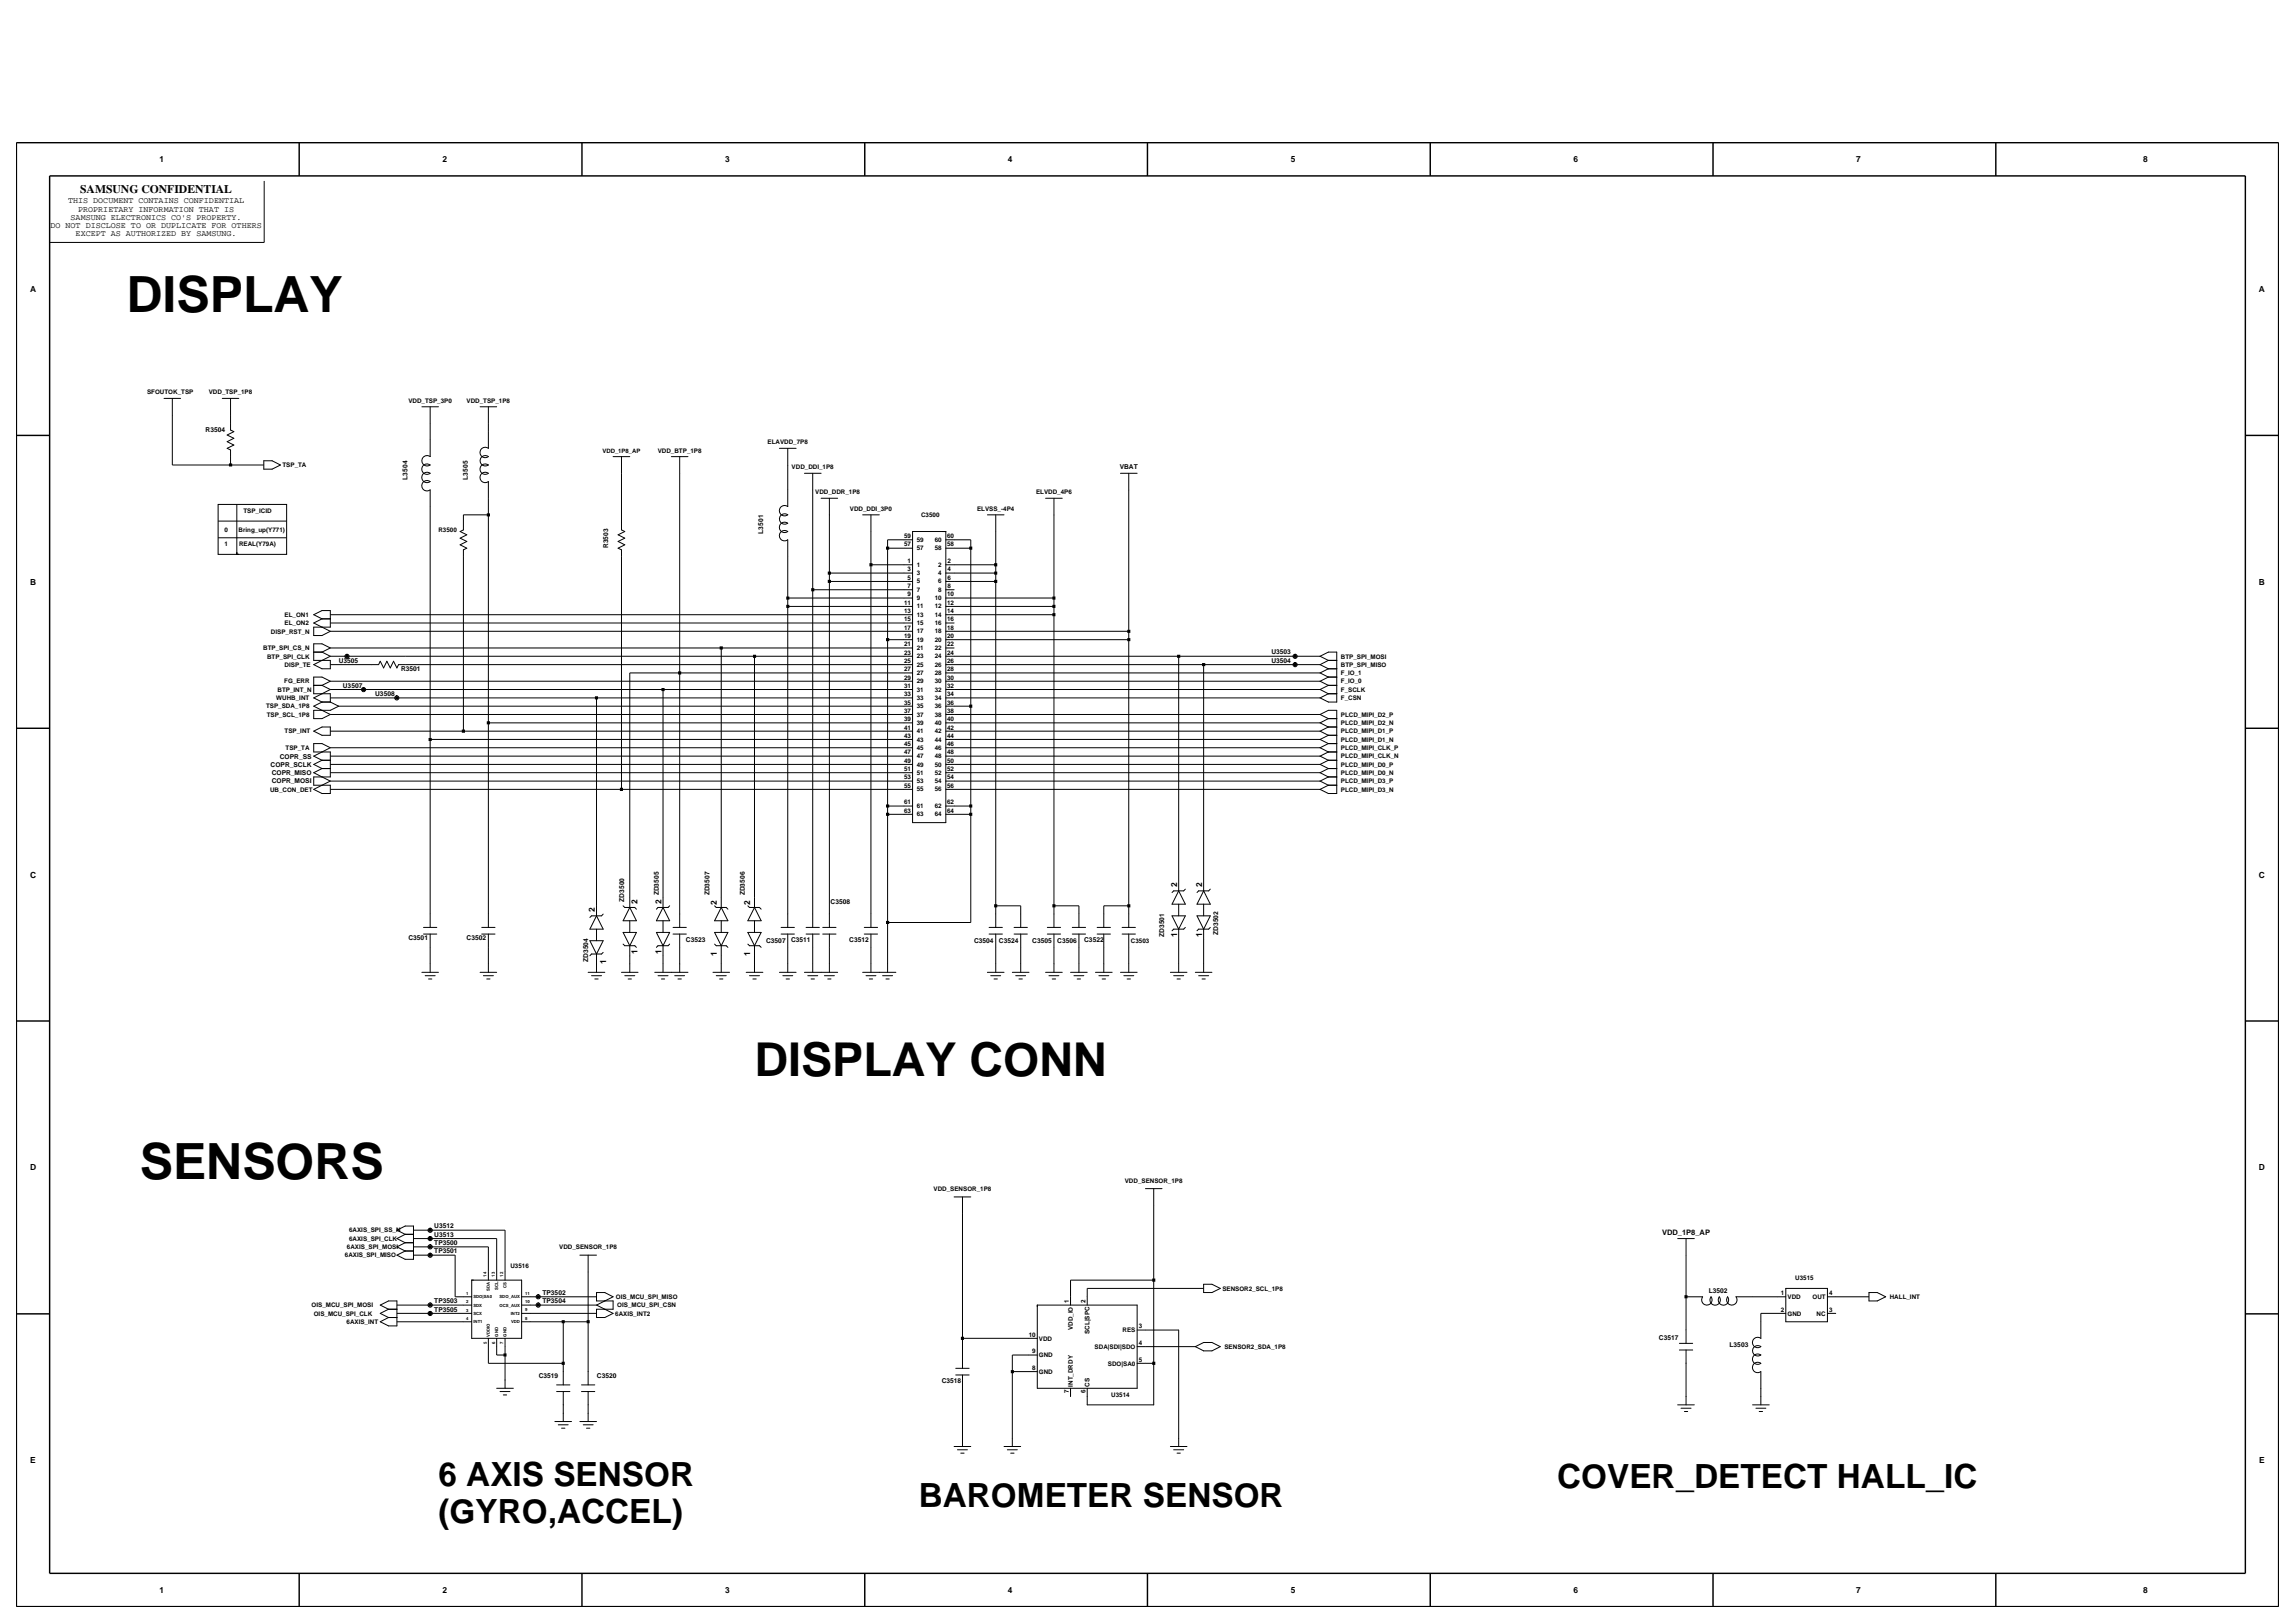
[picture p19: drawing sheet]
<svg xmlns="http://www.w3.org/2000/svg" width="420mm" height="297mm" viewBox="0 0 420 297" stroke-linecap="round" stroke-linejoin="round" font-family="sans-serif">
<defs><g id="words">
<g font-size="9.1">
<text x="23.2" y="57.2">DISPLAY</text>
<text x="25.6" y="215.8">SENSORS</text>
</g>
<text font-size="8.5" x="138.1" y="197">DISPLAY CONN</text>
<g font-size="6.1">
<text x="80.2" y="271.9">6 AXIS SENSOR</text>
<text x="168.1" y="275.7">BAROMETER SENSOR</text>
<text x="285" y="272.3">COVER_DETECT HALL_IC</text>
<text x="80.2" y="278.8">(GYRO,ACCEL)</text>
</g>
<text font-size="2.1" x="14.7" y="35.3">SAMSUNG CONFIDENTIAL</text>
<g font-size="1.5">
<text x="29.2" y="29.7">1</text>
<text x="81" y="29.7">2</text>
<text x="132.7" y="29.7">3</text>
<text x="184.5" y="29.7">4</text>
<text x="236.2" y="29.7">5</text>
<text x="288" y="29.7">6</text>
<text x="339.7" y="29.7">7</text>
<text x="392.2" y="29.7">8</text>
<text x="9.2" y="41.8">DO NOT DISCLOSE TO OR DUPLICATE FOR OTHERS</text>
<text x="12.5" y="37.2">THIS DOCUMENT CONTAINS CONFIDENTIAL</text>
<text x="12.9" y="40.2">SAMSUNG ELECTRONICS CO'S PROPERTY.</text>
<text x="14.3" y="38.7">PROPRIETARY INFORMATION THAT IS</text>
<text x="13.8" y="43.3">EXCEPT AS AUTHORIZED BY SAMSUNG.</text>
<text x="5.5" y="53.4">A</text>
<text x="413.4" y="53.4">A</text>
<text x="5.5" y="107">B</text>
<text x="413.4" y="107">B</text>
<text x="5.5" y="160.6">C</text>
<text x="413.4" y="160.6">C</text>
<text x="108.8" y="166.9" transform="rotate(-90 108.8 166.9)">2</text>
<text x="116.7" y="165.4" transform="rotate(-90 116.7 165.4)">2</text>
<text x="121" y="165.4" transform="rotate(-90 121 165.4)">2</text>
<text x="131.2" y="165.7" transform="rotate(-90 131.2 165.7)">2</text>
<text x="137.3" y="165.7" transform="rotate(-90 137.3 165.7)">2</text>
<text x="215.4" y="162.3" transform="rotate(-90 215.4 162.3)">2</text>
<text x="220" y="162.3" transform="rotate(-90 220 162.3)">2</text>
<text x="215.4" y="171.5" transform="rotate(-90 215.4 171.5)">1</text>
<text x="220" y="171.5" transform="rotate(-90 220 171.5)">1</text>
<text x="110.9" y="176.5" transform="rotate(-90 110.9 176.5)">1</text>
<text x="116.7" y="174.6" transform="rotate(-90 116.7 174.6)">1</text>
<text x="121" y="174.6" transform="rotate(-90 121 174.6)">1</text>
<text x="131.2" y="174.9" transform="rotate(-90 131.2 174.9)">1</text>
<text x="137.3" y="174.9" transform="rotate(-90 137.3 174.9)">1</text>
<text x="5.5" y="214.2">D</text>
<text x="413.4" y="214.2">D</text>
<text x="5.5" y="267.7">E</text>
<text x="413.4" y="267.7">E</text>
<text x="29.2" y="291.5">1</text>
<text x="81" y="291.5">2</text>
<text x="132.7" y="291.5">3</text>
<text x="184.5" y="291.5">4</text>
<text x="236.2" y="291.5">5</text>
<text x="288" y="291.5">6</text>
<text x="339.7" y="291.5">7</text>
<text x="392.2" y="291.5">8</text>
</g>
<text font-size="1.4" x="304.2" y="226">VDD_1P8_AP</text>
<g font-size="1.2">
<text x="37.6" y="79">R3504</text>
<text x="74.6" y="87.8" transform="rotate(-90 74.6 87.8)">L3504</text>
<text x="85.6" y="87.8" transform="rotate(-90 85.6 87.8)">L3505</text>
<text x="204.9" y="85.9">VBAT</text>
<text x="111.3" y="100.3" transform="rotate(-90 111.3 100.3)">R3503</text>
<text x="139.7" y="97.6" transform="rotate(-90 139.7 97.6)">L3501</text>
<text x="232.7" y="119.8">U3503</text>
<text x="62" y="121.3">U3505</text>
<text x="62.7" y="125.8">U3507</text>
<text x="73.4" y="122.7">R3501</text>
<text x="232.7" y="121.3">U3504</text>
<text x="68.7" y="127.4">U3508</text>
<text x="49.5" y="140.3">COPR_SCLK</text>
<text x="49.7" y="141.8">COPR_MISO</text>
<text x="49.7" y="143.4">COPR_MOSI</text>
<text x="51.2" y="138.8">COPR_SS</text>
<text x="114.2" y="165" transform="rotate(-90 114.2 165)">ZD3500</text>
<text x="120.6" y="163.8" transform="rotate(-90 120.6 163.8)">ZD3505</text>
<text x="129.8" y="163.8" transform="rotate(-90 129.8 163.8)">ZD3507</text>
<text x="136.3" y="163.8" transform="rotate(-90 136.3 163.8)">ZD3506</text>
<text x="152" y="165.5">C3508</text>
<text x="74.7" y="172">C3501</text>
<text x="85.4" y="172">C3502</text>
<text x="125.5" y="172.3">C3523</text>
<text x="140.2" y="172.6">C3507</text>
<text x="144.8" y="172.3">C3511</text>
<text x="155.4" y="172.3">C3512</text>
<text x="178.3" y="172.6">C3504</text>
<text x="182.8" y="172.6">C3524</text>
<text x="188.9" y="172.6">C3505</text>
<text x="193.5" y="172.6">C3506</text>
<text x="198.4" y="172.3">C3522</text>
<text x="213" y="171.5" transform="rotate(-90 213 171.5)">ZD3501</text>
<text x="222.9" y="171.1" transform="rotate(-90 222.9 171.1)">ZD3502</text>
<text x="107.6" y="176" transform="rotate(-90 107.6 176)">ZD3504</text>
<text x="79.5" y="227.8">TP3500</text>
<text x="79.5" y="226.3">U3513</text>
<text x="79.5" y="224.8">U3512</text>
<text x="79.5" y="229.4">TP3501</text>
<text x="79.5" y="238.5">TP3503</text>
<text x="99.3" y="237">TP3502</text>
<text x="99.3" y="238.5">TP3504</text>
<text x="312.7" y="236.6">L3502</text>
<text x="79.5" y="240">TP3505</text>
<text x="303.6" y="245.3">C3517</text>
<text x="316.5" y="246.5">L3503</text>
<text x="98.6" y="252.2">C3519</text>
<text x="109.2" y="252.2">C3520</text>
<text x="172.3" y="253">C3518</text>
</g>
<g font-size="1.1">
<text x="26.9" y="72.2">SFOUTOK_TSP</text>
<text x="38.2" y="72.2">VDD_TSP_1P8</text>
<text x="74.7" y="73.7">VDD_TSP_3P0</text>
<text x="85.4" y="73.7">VDD_TSP_1P8</text>
<text x="110.2" y="82.8">VDD_1P8_AP</text>
<text x="120.4" y="82.8">VDD_BTP_1P8</text>
<text x="140.5" y="81.3">ELAVDD_7P8</text>
<text x="51.7" y="85.5">TSP_TA</text>
<text x="144.9" y="85.9">VDD_DDI_1P8</text>
<text x="44.6" y="93.9">TSP_ICID</text>
<text x="149.2" y="90.4">VDD_DDR_1P8</text>
<text x="155.5" y="93.5">VDD_DDI_3P0</text>
<text x="168.6" y="94.6">C3500</text>
<text x="178.8" y="93.5">ELVSS_-4P4</text>
<text x="189.6" y="90.4">ELVDD_4P6</text>
<text x="41.1" y="99.9">1</text>
<text x="41.1" y="97.3">0</text>
<text x="43.7" y="97.3">Bring_up(Y771)</text>
<text x="43.8" y="99.9">REAL(Y79A)</text>
<text x="80.2" y="97.3">R3500</text>
<text x="165.5" y="98.5">59</text>
<text x="165.5" y="100">57</text>
<text x="167.8" y="100.7">57</text>
<text x="167.8" y="99.2">59</text>
<text x="171.1" y="100.7">58</text>
<text x="171.1" y="99.2">60</text>
<text x="173.3" y="100">58</text>
<text x="173.3" y="98.5">60</text>
<text x="166.1" y="107.6">7</text>
<text x="166.1" y="106.1">5</text>
<text x="166.1" y="104.6">3</text>
<text x="166.1" y="103">1</text>
<text x="167.8" y="106.8">5</text>
<text x="167.8" y="105.3">3</text>
<text x="167.8" y="103.7">1</text>
<text x="171.7" y="106.8">6</text>
<text x="171.7" y="105.3">4</text>
<text x="171.7" y="103.7">2</text>
<text x="173.4" y="107.6">8</text>
<text x="173.4" y="106.1">6</text>
<text x="173.4" y="104.6">4</text>
<text x="173.4" y="103">2</text>
<text x="52.1" y="112.9">EL_ON1</text>
<text x="165.5" y="113.7">15</text>
<text x="165.5" y="110.6">11</text>
<text x="165.5" y="112.2">13</text>
<text x="166.1" y="109.1">9</text>
<text x="167.8" y="108.3">7</text>
<text x="167.8" y="109.8">9</text>
<text x="167.8" y="112.9">13</text>
<text x="167.8" y="111.3">11</text>
<text x="171.1" y="112.9">14</text>
<text x="171.1" y="109.8">10</text>
<text x="171.1" y="111.3">12</text>
<text x="171.7" y="108.3">8</text>
<text x="173.3" y="112.2">14</text>
<text x="173.3" y="113.7">16</text>
<text x="173.3" y="109.1">10</text>
<text x="173.3" y="110.6">12</text>
<text x="48.2" y="119">BTP_SPI_CS_N</text>
<text x="49.6" y="115.9">DISP_RST_N</text>
<text x="52.1" y="114.4">EL_ON2</text>
<text x="165.5" y="118.3">21</text>
<text x="165.5" y="119.8">23</text>
<text x="165.5" y="115.2">17</text>
<text x="165.5" y="116.7">19</text>
<text x="167.8" y="119">21</text>
<text x="167.8" y="114.4">15</text>
<text x="167.8" y="115.9">17</text>
<text x="167.8" y="117.4">19</text>
<text x="171.1" y="117.4">20</text>
<text x="171.1" y="119">22</text>
<text x="171.1" y="114.4">16</text>
<text x="171.1" y="115.9">18</text>
<text x="173.3" y="118.3">22</text>
<text x="173.3" y="119.8">24</text>
<text x="173.3" y="115.2">18</text>
<text x="173.3" y="116.7">20</text>
<text x="48.9" y="120.5">BTP_SPI_CLK</text>
<text x="52" y="125.1">FG_ERR</text>
<text x="52.1" y="122">DISP_TE</text>
<text x="165.5" y="124.4">29</text>
<text x="165.5" y="125.9">31</text>
<text x="165.5" y="121.3">25</text>
<text x="165.5" y="122.8">27</text>
<text x="167.8" y="125">29</text>
<text x="167.8" y="120.5">23</text>
<text x="167.8" y="122">25</text>
<text x="167.8" y="123.5">27</text>
<text x="171.1" y="123.5">28</text>
<text x="171.1" y="125">30</text>
<text x="171.1" y="120.5">24</text>
<text x="171.1" y="122">26</text>
<text x="173.3" y="124.4">30</text>
<text x="173.3" y="125.9">32</text>
<text x="173.3" y="121.3">26</text>
<text x="173.3" y="122.8">28</text>
<text x="245.4" y="120.5">BTP_SPI_MOSI</text>
<text x="245.4" y="122">BTP_SPI_MISO</text>
<text x="245.4" y="123.5">F_IO_1</text>
<text x="245.4" y="125.1">F_IO_0</text>
<text x="48.7" y="129.6">TSP_SDA_1P8</text>
<text x="48.8" y="131.2">TSP_SCL_1P8</text>
<text x="50.6" y="128.1">WUHB_INT</text>
<text x="50.8" y="126.6">BTP_INT_N</text>
<text x="165.5" y="128.9">35</text>
<text x="165.5" y="130.4">37</text>
<text x="165.5" y="132">39</text>
<text x="165.5" y="127.4">33</text>
<text x="167.8" y="129.6">35</text>
<text x="167.8" y="131.1">37</text>
<text x="167.8" y="126.6">31</text>
<text x="167.8" y="128.1">33</text>
<text x="171.1" y="129.6">36</text>
<text x="171.1" y="131.1">38</text>
<text x="171.1" y="126.6">32</text>
<text x="171.1" y="128.1">34</text>
<text x="173.3" y="128.9">36</text>
<text x="173.3" y="130.4">38</text>
<text x="173.3" y="132">40</text>
<text x="173.3" y="127.4">34</text>
<text x="245.4" y="126.6">F_SCLK</text>
<text x="245.4" y="128.1">F_CSN</text>
<text x="245.4" y="131.2">PLCD_MIPI_D2_P</text>
<text x="52.1" y="134.2">TSP_INT</text>
<text x="52.3" y="137.2">TSP_TA</text>
<text x="165.5" y="135">43</text>
<text x="165.5" y="136.5">45</text>
<text x="165.5" y="133.5">41</text>
<text x="167.8" y="135.7">43</text>
<text x="167.8" y="137.2">45</text>
<text x="167.8" y="132.6">39</text>
<text x="167.8" y="134.2">41</text>
<text x="171.1" y="134.2">42</text>
<text x="171.1" y="135.7">44</text>
<text x="171.1" y="137.2">46</text>
<text x="171.1" y="132.6">40</text>
<text x="173.3" y="133.5">42</text>
<text x="173.3" y="135">44</text>
<text x="173.3" y="136.5">46</text>
<text x="245.4" y="132.7">PLCD_MIPI_D2_N</text>
<text x="245.4" y="134.2">PLCD_MIPI_D1_P</text>
<text x="245.4" y="135.7">PLCD_MIPI_D1_N</text>
<text x="245.4" y="137.2">PLCD_MIPI_CLK_P</text>
<text x="165.5" y="141.1">51</text>
<text x="165.5" y="142.6">53</text>
<text x="165.5" y="138.1">47</text>
<text x="165.5" y="139.6">49</text>
<text x="167.8" y="141.8">51</text>
<text x="167.8" y="143.3">53</text>
<text x="167.8" y="138.7">47</text>
<text x="167.8" y="140.3">49</text>
<text x="171.1" y="140.3">50</text>
<text x="171.1" y="141.8">52</text>
<text x="171.1" y="143.3">54</text>
<text x="171.1" y="138.7">48</text>
<text x="173.3" y="139.6">50</text>
<text x="173.3" y="141.1">52</text>
<text x="173.3" y="142.6">54</text>
<text x="173.3" y="138.1">48</text>
<text x="245.4" y="138.8">PLCD_MIPI_CLK_N</text>
<text x="245.4" y="140.3">PLCD_MIPI_D0_P</text>
<text x="245.4" y="141.8">PLCD_MIPI_D0_N</text>
<text x="245.4" y="143.3">PLCD_MIPI_D3_P</text>
<text x="49.4" y="144.9">UB_CON_DET</text>
<text x="165.5" y="147.2">61</text>
<text x="165.5" y="148.7">63</text>
<text x="165.5" y="144.1">55</text>
<text x="167.8" y="147.9">61</text>
<text x="167.8" y="149.4">63</text>
<text x="167.8" y="144.8">55</text>
<text x="171.1" y="149.4">64</text>
<text x="171.1" y="147.9">62</text>
<text x="171.1" y="144.8">56</text>
<text x="173.3" y="147.2">62</text>
<text x="173.3" y="148.7">64</text>
<text x="173.3" y="144.1">56</text>
<text x="245.4" y="144.9">PLCD_MIPI_D3_N</text>
<text x="207" y="172.6">C3503</text>
<text x="170.9" y="217.9">VDD_SENSOR_1P8</text>
<text x="205.8" y="216.4">VDD_SENSOR_1P8</text>
<text x="63.9" y="225.5">6AXIS_SPI_SS_N</text>
<text x="63.9" y="227.1">6AXIS_SPI_CLK</text>
<text x="63.1" y="230.1">6AXIS_SPI_MISO</text>
<text x="63.5" y="228.6">6AXIS_SPI_MOSI</text>
<text x="93.4" y="232">U3516</text>
<text x="102.3" y="228.6">VDD_SENSOR_1P8</text>
<text x="57" y="239.2">OIS_MCU_SPI_MOSI</text>
<text x="112.7" y="237.7">OIS_MCU_SPI_MISO</text>
<text x="113" y="239.2">OIS_MCU_SPI_CSN</text>
<text x="195.6" y="238.5" transform="rotate(-90 195.6 238.5)">1</text>
<text x="198.7" y="238.5" transform="rotate(-90 198.7 238.5)">2</text>
<text x="223.7" y="236.2">SENSOR2_SCL_1P8</text>
<text x="325.9" y="237">1</text>
<text x="327.1" y="237.7">VDD</text>
<text x="328.5" y="234.2">U3515</text>
<text x="331.7" y="237.7">OUT</text>
<text x="334.7" y="237">4</text>
<text x="345.8" y="237.7">HALL_INT</text>
<text x="57.4" y="240.7">OIS_MCU_SPI_CLK</text>
<text x="63.4" y="242.3">6AXIS_INT</text>
<text x="112.6" y="240.7">6AXIS_INT2</text>
<text x="188.3" y="244.6">10</text>
<text x="190.1" y="245.3">VDD</text>
<text x="196.3" y="243.4" transform="rotate(-90 196.3 243.4)">VDD_IO</text>
<text x="199.4" y="244.1" transform="rotate(-90 199.4 244.1)">SCL|SPC</text>
<text x="205.4" y="243.8">RES</text>
<text x="208.4" y="243.1">3</text>
<text x="325.9" y="240">2</text>
<text x="327.1" y="240.7">GND</text>
<text x="332.5" y="240.7">NC</text>
<text x="334.7" y="240">3</text>
<text x="188.9" y="250.7">8</text>
<text x="188.9" y="247.6">9</text>
<text x="190.1" y="251.4">GND</text>
<text x="190.1" y="248.4">GND</text>
<text x="200.3" y="246.8">SDA|SDI|SDO</text>
<text x="202.8" y="249.9">SDO|SA0</text>
<text x="208.4" y="246.1">4</text>
<text x="208.4" y="249.2">5</text>
<text x="224.1" y="246.8">SENSOR2_SDA_1P8</text>
<text x="195.6" y="255" transform="rotate(-90 195.6 255)">7</text>
<text x="196.3" y="253.7" transform="rotate(-90 196.3 253.7)">INT_DRDY</text>
<text x="198.7" y="255" transform="rotate(-90 198.7 255)">6</text>
<text x="199.4" y="253.7" transform="rotate(-90 199.4 253.7)">CS</text>
<text x="203.4" y="255.6">U3514</text>
</g>
<g font-size=".8">
<text x="89" y="233.6" transform="rotate(-90 89 233.6)">14</text>
<text x="90.5" y="233.6" transform="rotate(-90 90.5 233.6)">13</text>
<text x="92.1" y="233.6" transform="rotate(-90 92.1 233.6)">12</text>
<text x="85.3" y="238.5">2</text>
<text x="85.3" y="237">1</text>
<text x="86.6" y="239.1">SDX</text>
<text x="86.6" y="237.6">SDO|SA0</text>
<text x="89.7" y="236.2" transform="rotate(-90 89.7 236.2)">SDA</text>
<text x="91.2" y="236.1" transform="rotate(-90 91.2 236.1)">SCL</text>
<text x="91.4" y="239.1">OCS_AUX</text>
<text x="91.4" y="237.6">SDO_AUX</text>
<text x="92.7" y="235.6" transform="rotate(-90 92.7 235.6)">CS</text>
<text x="96.1" y="240">9</text>
<text x="96.1" y="238.5">10</text>
<text x="96.1" y="236.9">11</text>
<text x="85.3" y="240">3</text>
<text x="85.3" y="241.5">4</text>
<text x="86.6" y="240.6">SCX</text>
<text x="86.6" y="242.1">INT1</text>
<text x="89.1" y="245.9" transform="rotate(-90 89.1 245.9)">5</text>
<text x="89.7" y="244.6" transform="rotate(-90 89.7 244.6)">VDDIO</text>
<text x="90.6" y="245.9" transform="rotate(-90 90.6 245.9)">6</text>
<text x="91.2" y="244.6" transform="rotate(-90 91.2 244.6)">GND</text>
<text x="92.1" y="245.9" transform="rotate(-90 92.1 245.9)">7</text>
<text x="92.7" y="244.6" transform="rotate(-90 92.7 244.6)">GND</text>
<text x="93.5" y="240.6">INT2</text>
<text x="93.5" y="242.1">VDD</text>
<text x="96.1" y="241.5">8</text>
</g>
</g></defs>
<!-- layer: MFD Layer /idea/tmp/Extended-Print.user.sheet3.32.mfd -->
<g fill="none" stroke="#000" stroke-width=".18">
<path d="M48.3 33.1v11.3h-39.2M30 72.9h3.1M31.5 72.9v12.2h16.8M40.7 72.9h3M42.2 72.9v5.8l.6 .3-1.2 .6 1.2 .6-1.2 .6 1.2 .6-1.2 .6 .6 .3v2.8M77.2 74.4h3M78.7 74.4v9.1a.95 .95 0 0 0-1.2 .2 .95 .95 0 0 0-.1 1.3 .95 .95 0 0 0 1.3 .1 .95 .95 0 0 0-1.3 .1 .95 .95 0 0 0 0 1.3 .95 .95 0 0 0 1.3 .1 .95 .95 0 0 0-1.3 .1 .95 .95 0 0 0 0 1.3 .95 .95 0 0 0 1.3 .1 .95 .95 0 0 0-1.3 .1 .95 .95 0 0 0 0 1.3 .95 .95 0 0 0 1.3 .1v80.1M87.9 74.4h3M89.4 74.4v7.6M39.9 92.3h12.6v9.1h-12.6zM39.9 98.4h12.6M39.9 95.4h12.6"/>
<path d="M43.3 92.3v9.1h.4M48.3 84.3h1.5l1.5 .8-1.5 .7h-1.5zM89.4 82a.95 .95 0 0 0-1.3 .2 .95 .95 0 0 0 0 1.2 .95 .95 0 0 0 1.3 .2M89.4 94.2h-4.6v2.8l-.6 .3 1.2 .6-1.2 .6 1.2 .6-1.2 .6 1.2 .6-.6 .3v33.2M89.4 88.1v81.6M89.4 83.5a.95 .95 0 0 0-1.3 .2 .95 .95 0 0 0 0 1.3 .95 .95 0 0 0 1.3 .1 .95 .95 0 0 0-1.3 .1 .95 .95 0 0 0 0 1.3 .95 .95 0 0 0 1.3 .1 .95 .95 0 0 0-1.3 .1 .95 .95 0 0 0 0 1.3 .95 .95 0 0 0 1.3 .1M112.2 83.6h3.1M113.7 83.6v13.4l.6 .3-1.2 .6 1.2 .6-1.2 .6 1.2 .6-1.2 .6 .6 .3v43.8M122.9 83.6h3M124.4 83.6v86.1M142.6 82h3.1M144.2 82v10.7a.95 .95 0 0 0-1.3 .1 .95 .95 0 0 0 0 1.3 .95 .95 0 0 0 1.3 .1 .95 .95 0 0 0-1.3 .1 .95 .95 0 0 0 0 1.3 .95 .95 0 0 0 1.3 .1 .95 .95 0 0 0-1.3 .2 .95 .95 0 0 0 0 1.2 .95 .95 0 0 0 1.3 .2 .95 .95 0 0 0-1.3 .1 .95 .95 0 0 0 0 1.3 .95 .95 0 0 0 1.3 .1v70.9"/>
<path d="M147.2 86.6h3.1M148.7 86.6v83.1M150.3 91.2h3M151.8 91.2v78.5M157.9 94.2h3M159.4 94.2v75.5M167 97.3h6.1v53.2h-6.1zM167 98.8h-4.6v79.1M173.1 98.8h4.6v70h-15.3M180.7 94.2h3M182.2 94.2v75.5M191.3 91.2h3.1"/>
<path d="M192.9 91.2v78.5M205.1 86.6h3M206.6 86.6v83.1M57.4 119.3h1.5M58.9 113.2l-1.5-.7 1.5-.8h1.5v3.1h-3v1.5h1.5l1.5-.8M58.9 119.3l1.5 .8M58.9 113.2h1.5M58.9 113.2l-1.5 .8 3 1.5M60.4 118.6l-1.5-.8h-1.5v3h3v1.6h-1.5l-1.5-.8 3-1.5M60.4 118.6l-1.5 .7M60.4 112.5h106.6M60.4 114h106.6"/>
<path d="M60.4 115.5h106.6M60.4 118.6h106.6M132 118.6v47.5M144.2 109.4h22.8M144.2 111h22.8M148.7 107.9h18.3M151.8 104.9h15.2M151.8 106.4h15.2M159.4 103.3h7.6M162.4 117.1h4.6M162.4 100.3h4.6M173.1 103.3h9.1"/>
<path d="M173.1 104.9h9.1M173.1 106.4h9.1M173.1 107.9h1.5M173.1 109.4h19.8M173.1 111h19.8M173.1 112.5h19.8M173.1 114h1.5M173.1 115.5h33.5M173.1 117.1h33.5M173.1 118.6h1.5M173.1 100.3h4.6M57.4 133.8l1.5-.8h1.5v1.5h-1.5z"/>
<path d="M57.4 125.4h1.5M58.9 139.1h1.5M58.9 128.5h1.5M58.9 125.4l1.5 .8M58.9 128.5l-1.5 .7 3 1.5M58.9 139.1l-1.5 .8 1.5 .7M60.4 136.8l-1.5-.7h-1.5v1.5h3v4.6h-3v1.5h3v1.5h-1.5l-1.5-.8 3-1.5M60.4 124.7l-1.5-.8h-1.5v3h3v1.6M60.4 136.8l-3 1.6 1.5 .7M60.4 126.2l-3 1.5 1.5 .8M60.4 120.1h106.6M60.4 121.6h8.9l.3-.6 .6 1.2 .6-1.2 .6 1.2 .6-1.2 .6 1.2 .3-.6h94.1"/>
<path d="M60.4 124.7h106.6M60.4 126.2h106.6M60.4 127.7h106.6M60.4 130.7h106.6M60.4 133.8h106.6M60.4 136.8h106.6M60.4 138.4h106.6M60.4 139.9h106.6M60.4 128.5l1.6 .7M60.4 124.7l-1.5 .7M62 129.2l-1.6 .8h-3v1.5h1.5l1.5-.8M62 129.2h105"/>
<path d="M78.7 135.3h88.3M89.4 132.3h77.6M109.2 127.7v39.9M121.3 126.2v39.9M138.1 120.1v46M167 123.1h-51.7v43M173.1 120.1h68.5M173.1 121.6h68.5M173.1 123.1h68.5M173.1 124.7h68.5M173.1 126.2h68.5M173.1 127.7h68.5"/>
<path d="M173.1 129.2h4.6M173.1 130.7h68.5M173.1 132.3h68.5M173.1 133.8h68.5M173.1 135.3h68.5M173.1 136.8h68.5M173.1 138.4h68.5M173.1 139.9h68.5M215.7 120.1v42.9M220.3 121.6v41.4M241.6 120.1l1.5-.8h1.5v9.2h-1.5l-1.5-.8M241.6 130.7l1.5-.7h1.5v15.2h-1.5l-1.5-.8"/>
<path d="M241.6 136.8l1.5 .8M241.6 121.6l1.5 .8M241.6 120.1l1.5 .7M241.6 124.7l1.5 .7M241.6 139.9l1.5 .7M241.6 138.4l1.5 .7M241.6 126.2l1.5 .7M241.6 133.8l1.5 .7M241.6 132.3l1.5 .7M241.6 135.3l1.5 .8M241.6 130.7l1.5 .8M241.6 123.1l1.5 .8"/>
<path d="M243.1 137.6h1.5M243.1 136.1l-1.5 .7M243.1 136.1h1.5M243.1 122.4h1.5M243.1 120.8l-1.5 .8M243.1 120.8h1.5M243.1 139.1h1.5M243.1 125.4h1.5M243.1 123.9l-1.5 .8M243.1 123.9h1.5M243.1 126.9l-1.5 .8M243.1 126.9h1.5"/>
<path d="M243.1 139.1l-1.5 .8M243.1 137.6l-1.5 .8M243.1 125.4l-1.5 .8M243.1 134.5h1.5M243.1 133l-1.5 .8M243.1 133h1.5M243.1 131.5l-1.5 .8M243.1 131.5h1.5M243.1 134.5l-1.5 .8M243.1 122.4l-1.5 .7M58.9 140.6h1.5M58.9 140.6l-1.5 .8 3 1.5"/>
<path d="M60.4 141.4h106.6M60.4 142.9h106.6M60.4 144.4h106.6M162.4 147.5h4.6M162.4 149h4.6M173.1 141.4h68.5M173.1 142.9h68.5M173.1 144.4h68.5M173.1 147.5h4.6M173.1 149h4.6M241.6 142.9l1.5 .8M241.6 141.4l1.5 .8"/>
<path d="M243.1 140.6h1.5M243.1 142.2h1.5M243.1 143.7h1.5M243.1 142.2l-1.5 .7M243.1 143.7l-1.5 .7M243.1 140.6l-1.5 .8M77.2 177.9h3M77.5 169.7h2.4M77.5 170.9h2.4M77.8 178.5h1.8M78.4 179.1h.6M78.7 170.9v7"/>
<path d="M87.9 177.9h3M88.2 169.7h2.4M88.2 170.9h2.4M88.5 178.5h1.8M89.1 179.1h.6M89.4 170.9v7M107.6 177.9h3.1M108 172.1h2.4l-1.2 2.5zM108.2 178.5h1.9M108.8 179.1h.7M109.2 167.6l1.2 2.4h-2.4zM109.2 170v2.1"/>
<path d="M109.2 174.6v3.3M110.4 167.3l-.3 .3h-1.9l-.2 .3M110.4 174.3l-.3 .3h-1.9l-.2 .3M113.7 177.9h3.1M114 170.6h2.5l-1.2 2.5zM114 172.8l.3 .3h1.9l.3 .3M114 165.8l.3 .3h1.9l.3 .3M114.3 178.5h1.9M115 179.1h.6M115.3 168.5v2.1M115.3 173.1v4.8M115.3 166.1l1.2 2.4h-2.5z"/>
<path d="M119.8 177.9h6.1M120.1 170.6h2.5l-1.3 2.5zM120.4 178.5h1.9M121 179.1h.6M121.3 168.5v2.1M121.3 173.1v4.8M121.3 166.1l1.3 2.4h-2.5zM122.6 172.8l-.3 .3h-1.9l-.3 .3M122.6 165.8l-.3 .3h-1.9l-.3 .3M123.2 169.7h2.4M123.2 170.9h2.4M123.5 178.5h1.8"/>
<path d="M124.1 179.1h.6M124.4 170.9v7M130.5 177.9h3M130.8 170.6h2.4l-1.2 2.5zM130.8 172.8l.3 .3h1.8l.3 .3M130.8 165.8l.3 .3h1.8l.3 .3M131.1 178.5h1.8M131.7 179.1h.6M132 166.1l1.2 2.4h-2.4zM132 168.5v2.1M132 173.1v4.8M136.6 177.9h3"/>
<path d="M136.9 170.6h2.4l-1.2 2.5zM136.9 172.8l.3 .3h1.8l.3 .3M136.9 165.8l.3 .3h1.8l.3 .3M137.2 178.5h1.8M137.8 179.1h.6M138.1 166.1l1.2 2.4h-2.4zM138.1 168.5v2.1M138.1 173.1v4.8M142.6 177.9h3.1M142.9 169.7h2.5M142.9 170.9h2.5M143.3 178.5h1.8"/>
<path d="M143.9 179.1h.6M144.2 170.9v7M147.2 177.9h6.1M147.5 169.7h2.4M147.5 170.9h2.4M147.8 178.5h1.8M148.4 179.1h.6M148.7 170.9v7M150.6 169.7h2.4M150.6 170.9h2.4M150.9 178.5h1.8M151.5 179.1h.6"/>
<path d="M151.8 170.9v7M157.9 177.9h6.1M158.2 169.7h2.4M158.2 170.9h2.4M158.5 178.5h1.8M159.1 179.1h.6M159.4 170.9v7M161.5 178.5h1.9M162.1 179.1h.6M180.7 177.9h3M181 169.7h2.4M181 170.9h2.4"/>
<path d="M181.3 178.5h1.8M181.9 179.1h.6M182.2 170.9v7M182.2 165.8h4.6v3.9M185.3 177.9h3M185.6 169.7h2.4M185.6 170.9h2.4M185.9 178.5h1.8M186.5 179.1h.6M186.8 170.9v7M191.3 177.9h3.1M191.7 169.7h2.4"/>
<path d="M191.7 170.9h2.4M192 178.5h1.8M192.6 179.1h.6M192.9 165.8h4.5v3.9M192.9 170.9v7M195.9 177.9h3.1M196.2 169.7h2.5M196.2 170.9h2.5M196.5 178.5h1.8M197.1 179.1h.6M197.4 170.9v7M200.5 177.9h3"/>
<path d="M200.8 169.7h2.4M200.8 170.9h2.4M201.1 178.5h1.8M201.7 179.1h.6M202 170.9v7M205.1 177.9h3M205.4 169.7h2.4M205.4 170.9h2.4M205.7 178.5h1.8M206.3 179.1h.6M206.6 165.8h-4.6v3.9M206.6 170.9v7"/>
<path d="M214.2 177.9h3M214.5 167.6h2.4l-1.2 2.4zM214.8 178.5h1.8M215.4 179.1h.6M215.7 163l1.2 2.5h-2.4zM215.7 165.5v2.1M215.7 170v7.9M216.9 169.7l-.3 .3h-1.8l-.3 .3M216.9 162.7l-.3 .3h-1.8l-.3 .3M218.8 177.9h3M219.1 167.6h2.4l-1.2 2.4zM219.4 178.5h1.8"/>
<path d="M220 179.1h.6M220.3 165.5v2.1M220.3 170v7.9M220.3 163l1.2 2.5h-2.4zM221.5 169.7l-.3 .3h-1.8l-.3 .3M221.5 162.7l-.3 .3h-1.8l-.3 .3M174.6 219h3.1M176.1 219v31.4M209.6 217.5h3.1M211.1 217.5v39.6h-12.1v-3.1M71.1 239.6l-1.5-.8 1.5-.7h1.5v4.5h-1.5l-1.5-.7 1.5-.8M71.1 239.6h1.5"/>
<path d="M71.1 239.6l-1.5 .7 1.5 .8M72.6 238.8h13.7M74.2 225.9l-1.6-.8 1.6-.8h1.5v6.1h-1.5l-1.6-.7 1.6-.8M74.2 228.9h1.5M74.2 225.9h1.5M74.2 227.4h1.5M74.2 227.4l-1.6 .8 1.6 .7M74.2 225.9l-1.6 .7 1.6 .8M75.7 229.7h7.6v7.6h3M75.7 228.2h13.7v6M75.7 225.1h16.7v9.1M75.7 226.6h15.2v7.6"/>
<path d="M86.3 234.2h9.2v10.7h-9.2zM95.5 237.3h13.7M95.5 238.8h13.7M106.1 229.7h3.1M107.6 229.7v23.7M109.2 236.5h1.5l1.5 .8-3 1.5 3 1.5-1.5 .8h-1.5v-1.5h3v-1.5h-3zM189.8 238.8h18.3v15.2h-18.3zM211.1 234.2h-15.2v4.6M220.3 235h1.5l1.5 .8-1.5 .7h-1.5zM220.3 235.8h-21.3v3M307 226.6h3.1M308.6 237.3h3"/>
<path d="M308.6 226.6v19.2M326.8 237.3h-9.1a.96 .96 0 0 1-.1 1.3 .96 .96 0 0 1-1.3 0 .96 .96 0 0 1-.1-1.3 .95 .95 0 0 1-.2 1.3 .95 .95 0 0 1-1.2 0 .95 .95 0 0 1-.2-1.3 .95 .95 0 0 1-.1 1.3 .95 .95 0 0 1-1.3 0 .95 .95 0 0 1-.1-1.3 .95 .95 0 0 1-.1 1.3 .95 .95 0 0 1-1.3 0 .95 .95 0 0 1-.1-1.3M326.8 235.8h7.6v6.1h-7.6zM334.4 237.3h7.6M342 236.5h1.6l1.5 .8-1.5 .8h-1.6zM71.1 241.1h1.5M72.6 240.3h13.7M72.6 241.9h13.7M89.4 244.9v4.6h13.7M90.9 254h3M90.9 244.9v3h1.5M91.5 254.6h1.8"/>
<path d="M92.1 255.3h.6M92.4 244.9v9.1M95.5 240.3h13.7M95.5 241.9h12.1M101.9 254.6h2.4M101.9 253.4h2.4M103.1 241.9v11.5M103.1 254.6v5.5M106.4 254.6h2.4M106.4 253.4h2.4M107.6 254.6v5.5M174.9 250.4h2.5"/>
<path d="M174.9 251.6h2.5M176.1 251.6v13.1M176.1 244.9h13.7M185.3 251h4.5M189.8 247.9h-4.5v16.8M195.9 254v1.6M208.1 243.4h7.6v21.3M208.1 246.4h10.7M208.1 249.5h3M218.8 246.4l1.5-.7h1.5l1.5 .7-1.5 .8h-1.5zM307 257.1h3.1M307.3 245.8h2.5"/>
<path d="M307.3 247h2.5M307.6 257.7h1.9M308.3 258.3h.6M308.6 247v10.1M320.7 257.1h3.1M321.3 257.7h1.9M321.9 258.3h.7M322.2 248a.95 .95 0 0 0-1.2 .1 .95 .95 0 0 0 0 1.3 .95 .95 0 0 0 1.2 .1 .95 .95 0 0 0-1.2 .1 .95 .95 0 0 0 0 1.3 .95 .95 0 0 0 1.2 .1v6.1M326.8 240.3h-4.6v4.6a.95 .95 0 0 0-1.2 .1 .95 .95 0 0 0 0 1.3 .95 .95 0 0 0 1.2 .1 .95 .95 0 0 0-1.2 .1 .95 .95 0 0 0 0 1.3 .95 .95 0 0 0 1.2 .1M334.4 240.3h1.6M101.5 260.1h3.1M102.2 260.7h1.8"/>
<path d="M102.8 261.3h.6M106.1 260.1h3.1M106.7 260.7h1.8M107.3 261.3h.7M174.6 264.7h3.1M175.2 265.3h1.8M175.8 265.9h.6M183.7 264.7h3.1M184.3 265.3h1.9M185 265.9h.6M214.2 264.7h3M214.8 265.3h1.8"/>
<path d="M215.4 265.9h.6"/>
<circle cx="63.5" cy="120.1" r=".38"/>
<circle cx="66.5" cy="126.2" r=".38"/>
<circle cx="72.6" cy="127.7" r=".38"/>
<circle cx="237" cy="121.6" r=".38"/>
<circle cx="237" cy="120.1" r=".38"/>
<circle cx="78.7" cy="228.2" r=".38"/>
<circle cx="78.7" cy="226.6" r=".38"/>
<circle cx="78.7" cy="225.1" r=".38"/>
<circle cx="78.7" cy="238.8" r=".39"/>
<circle cx="78.7" cy="229.7" r=".38"/>
<circle cx="98.5" cy="238.8" r=".38"/>
<circle cx="98.5" cy="237.3" r=".38"/>
<circle cx="78.7" cy="240.4" r=".38"/>
</g>
<g fill="#000" stroke="#000" stroke-width=".26">
<path d="M42 84.9h.4v.3h-.4z" fill-rule="evenodd"/>
<path d="M89.2 94.1h.3v.3h-.3z" fill-rule="evenodd"/>
<path d="M131.8 118.4h.4v.3h-.4z" fill-rule="evenodd"/>
<path d="M144 110.8h.3v.3h-.3z" fill-rule="evenodd"/>
<path d="M144 109.3h.3v.3h-.3z" fill-rule="evenodd"/>
<path d="M148.6 107.8h.3v.3h-.3z" fill-rule="evenodd"/>
<path d="M151.6 106.2h.3v.3h-.3z" fill-rule="evenodd"/>
<path d="M151.6 104.7h.3v.3h-.3z" fill-rule="evenodd"/>
<path d="M159.2 103.2h.3v.3h-.3z" fill-rule="evenodd"/>
<path d="M162.3 116.9h.3v.3h-.3z" fill-rule="evenodd"/>
<path d="M162.3 100.2h.3v.3h-.3z" fill-rule="evenodd"/>
<path d="M177.5 100.2h.3v.3h-.3z" fill-rule="evenodd"/>
<path d="M182.1 106.2h.3v.3h-.3z" fill-rule="evenodd"/>
<path d="M182.1 104.7h.3v.3h-.3z" fill-rule="evenodd"/>
<path d="M182.1 103.2h.3v.3h-.3z" fill-rule="evenodd"/>
<path d="M192.7 112.3h.3v.3h-.3z" fill-rule="evenodd"/>
<path d="M192.7 110.8h.3v.3h-.3z" fill-rule="evenodd"/>
<path d="M192.7 109.3h.3v.3h-.3z" fill-rule="evenodd"/>
<path d="M206.4 116.9h.3v.3h-.3z" fill-rule="evenodd"/>
<path d="M206.4 115.4h.3v.3h-.3z" fill-rule="evenodd"/>
<path d="M63.3 119.9h.4v.3h-.4z" fill-rule="evenodd"/>
<path d="M66.4 126h.3v.3h-.3z" fill-rule="evenodd"/>
<path d="M72.5 127.5h.3v.3h-.3z" fill-rule="evenodd"/>
<path d="M78.6 135.2h.3v.3h-.3z" fill-rule="evenodd"/>
<path d="M84.6 133.6h.4v.3h-.4z" fill-rule="evenodd"/>
<path d="M89.2 132.1h.3v.3h-.3z" fill-rule="evenodd"/>
<path d="M109 127.5h.3v.3h-.3z" fill-rule="evenodd"/>
<path d="M121.2 126h.3v.3h-.3z" fill-rule="evenodd"/>
<path d="M124.2 123h.3v.3h-.3z" fill-rule="evenodd"/>
<path d="M137.9 119.9h.3v.3h-.3z" fill-rule="evenodd"/>
<path d="M177.5 129.1h.3v.3h-.3z" fill-rule="evenodd"/>
<path d="M215.5 119.9h.4v.3h-.4z" fill-rule="evenodd"/>
<path d="M220.1 121.5h.3v.3h-.3z" fill-rule="evenodd"/>
<path d="M236.9 121.5h.3v.3h-.3z" fill-rule="evenodd"/>
<path d="M236.9 119.9h.3v.3h-.3z" fill-rule="evenodd"/>
<path d="M113.6 144.3h.3v.3h-.3z" fill-rule="evenodd"/>
<path d="M162.3 148.9h.3v.3h-.3z" fill-rule="evenodd"/>
<path d="M162.3 147.3h.3v.3h-.3z" fill-rule="evenodd"/>
<path d="M177.5 148.9h.3v.3h-.3z" fill-rule="evenodd"/>
<path d="M177.5 147.3h.3v.3h-.3z" fill-rule="evenodd"/>
<path d="M162.3 168.6h.3v.3h-.3z" fill-rule="evenodd"/>
<path d="M182.1 165.6h.3v.3h-.3z" fill-rule="evenodd"/>
<path d="M192.7 165.6h.3v.3h-.3z" fill-rule="evenodd"/>
<path d="M206.4 165.6h.3v.3h-.3z" fill-rule="evenodd"/>
<path d="M78.6 238.7h.3v.3h-.3z" fill-rule="evenodd"/>
<path d="M78.6 229.5h.3v.3h-.3z" fill-rule="evenodd"/>
<path d="M78.6 228h.3v.3h-.3z" fill-rule="evenodd"/>
<path d="M78.6 226.5h.3v.3h-.3z" fill-rule="evenodd"/>
<path d="M78.6 225h.3v.3h-.3z" fill-rule="evenodd"/>
<path d="M98.4 238.7h.3v.3h-.3z" fill-rule="evenodd"/>
<path d="M98.4 237.1h.3v.3h-.3z" fill-rule="evenodd"/>
<path d="M211 234.1h.3v.3h-.3z" fill-rule="evenodd"/>
<path d="M308.4 237.1h.3v.3h-.3z" fill-rule="evenodd"/>
<path d="M78.6 240.2h.3v.3h-.3z" fill-rule="evenodd"/>
<path d="M92.3 247.8h.3v.3h-.3z" fill-rule="evenodd"/>
<path d="M102.9 249.3h.3v.3h-.3z" fill-rule="evenodd"/>
<path d="M102.9 241.7h.3v.3h-.3z" fill-rule="evenodd"/>
<path d="M107.5 241.7h.3v.3h-.3z" fill-rule="evenodd"/>
<path d="M176 244.7h.3v.4h-.3z" fill-rule="evenodd"/>
<path d="M185.1 250.8h.3v.3h-.3z" fill-rule="evenodd"/>
<path d="M211 249.3h.3v.3h-.3z" fill-rule="evenodd"/>
</g>
<g fill="none" stroke="#000" stroke-width=".26">
<path d="M3 26.1h414v267.9h-414zM9.1 32.2h401.8v255.7h-401.8zM54.8 26.1v6.1M106.5 26.1v6.1M158.3 26.1v6.1M210 26.1v6.1M261.7 26.1v6.1M313.5 26.1v6.1M365.2 26.1v6.1M3 79.7h6.1M410.9 79.7h6.1M3 133.3h6.1"/>
<path d="M410.9 133.3h6.1M3 186.8h6.1M410.9 186.8h6.1M3 240.4h6.1M410.9 240.4h6.1M54.8 287.9v6.1M106.5 287.9v6.1M158.3 287.9v6.1M210 287.9v6.1M261.7 287.9v6.1M313.5 287.9v6.1M365.2 287.9v6.1"/>
</g>
<use href="#words"/>
</svg>
